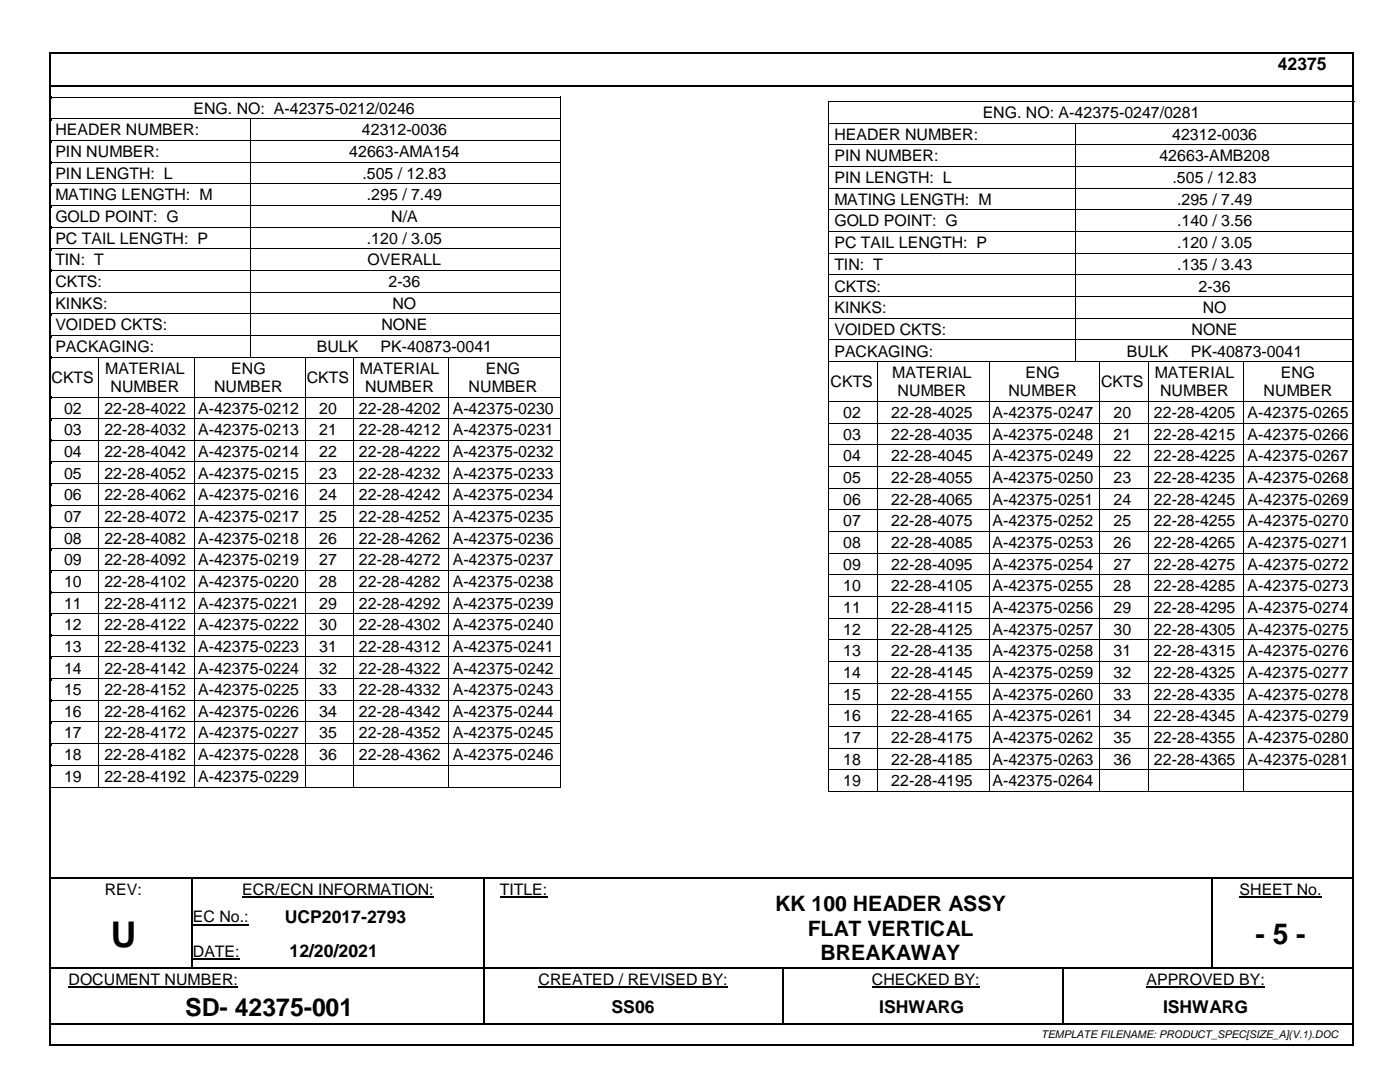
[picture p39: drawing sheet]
<svg xmlns="http://www.w3.org/2000/svg" width="279mm" height="216mm" viewBox="0 0 279 216" stroke-linecap="round" stroke-linejoin="round" font-family="sans-serif">
<defs><g id="words">
<text font-size="7.1" x="22.1" y="188.9">U</text>
<text font-size="5.6" x="250.6" y="188.3">- 5 -</text>
<text font-size="5" x="37" y="202.7">SD- 42375-001</text>
<g font-size="4.2">
<text x="154.7" y="181.9">KK 100 HEADER ASSY</text>
<text x="161.2" y="186.7">FLAT VERTICAL</text>
<text x="163.8" y="191.6">BREAKAWAY</text>
</g>
<g font-size="3.5">
<text x="255" y="13.9">42375</text>
<text x="56.8" y="184.1">UCP2017-2793</text>
<text x="57.8" y="191">12/20/2021</text>
<text x="122.1" y="202">SS06</text>
<text x="175.5" y="202">ISHWARG</text>
<text x="232.1" y="202">ISHWARG</text>
</g>
<g font-size="3.2">
<text x="38.6" y="22.7">ENG. NO: A-42375-0212/0246</text>
<text x="196.1" y="23.6">ENG. NO: A-42375-0247/0281</text>
<text x="11" y="27">HEADER NUMBER:</text>
<text x="72.2" y="27">42312-0036</text>
<text x="166.5" y="27.9">HEADER NUMBER:</text>
<text x="233.9" y="27.9">42312-0036</text>
<text x="11" y="31.3">PIN NUMBER:</text>
<text x="11" y="35.7">PIN LENGTH: L</text>
<text x="69.7" y="31.3">42663-AMA154</text>
<text x="72.3" y="35.7">.505 / 12.83</text>
<text x="166.5" y="32.2">PIN NUMBER:</text>
<text x="231.4" y="32.2">42663-AMB208</text>
<text x="11" y="40">MATING LENGTH: M</text>
<text x="73.2" y="40">.295 / 7.49</text>
<text x="166.5" y="36.5">PIN LENGTH: L</text>
<text x="166.5" y="40.9">MATING LENGTH: M</text>
<text x="234" y="36.5">.505 / 12.83</text>
<text x="234.9" y="40.9">.295 / 7.49</text>
<text x="11" y="44.3">GOLD POINT: G</text>
<text x="78.1" y="44.3">N/A</text>
<text x="166.5" y="45.2">GOLD POINT: G</text>
<text x="234.9" y="45.2">.140 / 3.56</text>
<text x="11" y="48.6">PC TAIL LENGTH: P</text>
<text x="11" y="52.9">TIN: T</text>
<text x="73.2" y="48.6">.120 / 3.05</text>
<text x="73.4" y="52.9">OVERALL</text>
<text x="166.5" y="49.5">PC TAIL LENGTH: P</text>
<text x="166.5" y="53.9">TIN: T</text>
<text x="234.9" y="49.5">.120 / 3.05</text>
<text x="234.9" y="53.9">.135 / 3.43</text>
<text x="11" y="57.2">CKTS:</text>
<text x="77.5" y="57.2">2-36</text>
<text x="166.5" y="58.2">CKTS:</text>
<text x="239.2" y="58.2">2-36</text>
<text x="11" y="61.6">KINKS:</text>
<text x="11" y="65.9">VOIDED CKTS:</text>
<text x="76.1" y="65.9">NONE</text>
<text x="78.3" y="61.6">NO</text>
<text x="166.5" y="62.5">KINKS:</text>
<text x="240" y="62.5">NO</text>
<text x="11" y="70.2">PACKAGING:</text>
<text x="63.2" y="70.2">BULK</text>
<text x="76" y="70.2">PK-40873-0041</text>
<text x="166.5" y="66.8">VOIDED CKTS:</text>
<text x="166.5" y="71.1">PACKAGING:</text>
<text x="224.9" y="71.1">BULK</text>
<text x="237.7" y="71.1">PK-40873-0041</text>
<text x="237.8" y="66.8">NONE</text>
<text x="10.3" y="76.4">CKTS</text>
<text x="21" y="74.6">MATERIAL</text>
<text x="46.2" y="74.6">ENG</text>
<text x="61.2" y="76.4">CKTS</text>
<text x="71.8" y="74.6">MATERIAL</text>
<text x="97" y="74.6">ENG</text>
<text x="165.8" y="77.3">CKTS</text>
<text x="178.1" y="75.5">MATERIAL</text>
<text x="204.7" y="75.5">ENG</text>
<text x="219.7" y="77.3">CKTS</text>
<text x="230.5" y="75.5">MATERIAL</text>
<text x="255.6" y="75.5">ENG</text>
<text x="12.8" y="82.5">02</text>
<text x="20.8" y="82.5">22-28-4022</text>
<text x="22.1" y="78.2">NUMBER</text>
<text x="39.5" y="82.5">A-42375-0212</text>
<text x="42.7" y="78.2">NUMBER</text>
<text x="63.7" y="82.5">20</text>
<text x="71.6" y="82.5">22-28-4202</text>
<text x="72.9" y="78.2">NUMBER</text>
<text x="90.4" y="82.5">A-42375-0230</text>
<text x="93.5" y="78.2">NUMBER</text>
<text x="168.3" y="83.4">02</text>
<text x="177.9" y="83.4">22-28-4025</text>
<text x="179.1" y="79.1">NUMBER</text>
<text x="198.1" y="83.4">A-42375-0247</text>
<text x="201.2" y="79.1">NUMBER</text>
<text x="222.2" y="83.4">20</text>
<text x="230.3" y="83.4">22-28-4205</text>
<text x="231.5" y="79.1">NUMBER</text>
<text x="249" y="83.4">A-42375-0265</text>
<text x="252.2" y="79.1">NUMBER</text>
<text x="12.8" y="86.8">03</text>
<text x="20.8" y="86.8">22-28-4032</text>
<text x="39.5" y="86.8">A-42375-0213</text>
<text x="63.7" y="86.8">21</text>
<text x="71.6" y="86.8">22-28-4212</text>
<text x="90.4" y="86.8">A-42375-0231</text>
<text x="168.3" y="87.7">03</text>
<text x="177.9" y="87.7">22-28-4035</text>
<text x="198.1" y="87.7">A-42375-0248</text>
<text x="222.2" y="87.7">21</text>
<text x="230.3" y="87.7">22-28-4215</text>
<text x="249" y="87.7">A-42375-0266</text>
<text x="12.8" y="91.2">04</text>
<text x="12.8" y="95.5">05</text>
<text x="20.8" y="91.2">22-28-4042</text>
<text x="20.8" y="95.5">22-28-4052</text>
<text x="39.5" y="91.2">A-42375-0214</text>
<text x="39.5" y="95.5">A-42375-0215</text>
<text x="63.7" y="91.2">22</text>
<text x="63.7" y="95.5">23</text>
<text x="71.6" y="91.2">22-28-4222</text>
<text x="71.6" y="95.5">22-28-4232</text>
<text x="90.4" y="91.2">A-42375-0232</text>
<text x="90.4" y="95.5">A-42375-0233</text>
<text x="168.3" y="92.1">04</text>
<text x="177.9" y="92.1">22-28-4045</text>
<text x="198.1" y="92.1">A-42375-0249</text>
<text x="222.2" y="92.1">22</text>
<text x="230.3" y="92.1">22-28-4225</text>
<text x="249" y="92.1">A-42375-0267</text>
<text x="12.8" y="99.8">06</text>
<text x="20.8" y="99.8">22-28-4062</text>
<text x="39.5" y="99.8">A-42375-0216</text>
<text x="63.7" y="99.8">24</text>
<text x="71.6" y="99.8">22-28-4242</text>
<text x="90.4" y="99.8">A-42375-0234</text>
<text x="168.3" y="96.4">05</text>
<text x="168.3" y="100.7">06</text>
<text x="177.9" y="96.4">22-28-4055</text>
<text x="177.9" y="100.7">22-28-4065</text>
<text x="198.1" y="96.4">A-42375-0250</text>
<text x="198.1" y="100.7">A-42375-0251</text>
<text x="222.2" y="96.4">23</text>
<text x="222.2" y="100.7">24</text>
<text x="230.3" y="96.4">22-28-4235</text>
<text x="230.3" y="100.7">22-28-4245</text>
<text x="249" y="96.4">A-42375-0268</text>
<text x="249" y="100.7">A-42375-0269</text>
<text x="12.8" y="104.1">07</text>
<text x="20.8" y="104.1">22-28-4072</text>
<text x="39.5" y="104.1">A-42375-0217</text>
<text x="63.7" y="104.1">25</text>
<text x="71.6" y="104.1">22-28-4252</text>
<text x="90.4" y="104.1">A-42375-0235</text>
<text x="168.3" y="105">07</text>
<text x="177.9" y="105">22-28-4075</text>
<text x="198.1" y="105">A-42375-0252</text>
<text x="222.2" y="105">25</text>
<text x="230.3" y="105">22-28-4255</text>
<text x="249" y="105">A-42375-0270</text>
<text x="12.8" y="108.5">08</text>
<text x="12.8" y="112.8">09</text>
<text x="20.8" y="108.5">22-28-4082</text>
<text x="20.8" y="112.8">22-28-4092</text>
<text x="39.5" y="108.5">A-42375-0218</text>
<text x="39.5" y="112.8">A-42375-0219</text>
<text x="63.7" y="108.5">26</text>
<text x="63.7" y="112.8">27</text>
<text x="71.6" y="108.5">22-28-4262</text>
<text x="71.6" y="112.8">22-28-4272</text>
<text x="90.4" y="108.5">A-42375-0236</text>
<text x="90.4" y="112.8">A-42375-0237</text>
<text x="168.3" y="109.4">08</text>
<text x="168.3" y="113.7">09</text>
<text x="177.9" y="109.4">22-28-4085</text>
<text x="177.9" y="113.7">22-28-4095</text>
<text x="198.1" y="109.4">A-42375-0253</text>
<text x="198.1" y="113.7">A-42375-0254</text>
<text x="222.2" y="109.4">26</text>
<text x="222.2" y="113.7">27</text>
<text x="230.3" y="109.4">22-28-4265</text>
<text x="230.3" y="113.7">22-28-4275</text>
<text x="249" y="109.4">A-42375-0271</text>
<text x="249" y="113.7">A-42375-0272</text>
<text x="12.8" y="117.1">10</text>
<text x="20.8" y="117.1">22-28-4102</text>
<text x="39.5" y="117.1">A-42375-0220</text>
<text x="63.7" y="117.1">28</text>
<text x="71.6" y="117.1">22-28-4282</text>
<text x="90.4" y="117.1">A-42375-0238</text>
<text x="168.3" y="118">10</text>
<text x="177.9" y="118">22-28-4105</text>
<text x="198.1" y="118">A-42375-0255</text>
<text x="222.2" y="118">28</text>
<text x="230.3" y="118">22-28-4285</text>
<text x="249" y="118">A-42375-0273</text>
<text x="12.8" y="121.4">11</text>
<text x="12.8" y="125.8">12</text>
<text x="20.8" y="121.4">22-28-4112</text>
<text x="20.8" y="125.8">22-28-4122</text>
<text x="39.5" y="121.4">A-42375-0221</text>
<text x="39.5" y="125.8">A-42375-0222</text>
<text x="63.7" y="121.4">29</text>
<text x="63.7" y="125.8">30</text>
<text x="71.6" y="121.4">22-28-4292</text>
<text x="71.6" y="125.8">22-28-4302</text>
<text x="90.4" y="121.4">A-42375-0239</text>
<text x="90.4" y="125.8">A-42375-0240</text>
<text x="168.3" y="122.3">11</text>
<text x="177.9" y="122.3">22-28-4115</text>
<text x="198.1" y="122.3">A-42375-0256</text>
<text x="222.2" y="122.3">29</text>
<text x="230.3" y="122.3">22-28-4295</text>
<text x="249" y="122.3">A-42375-0274</text>
<text x="12.8" y="130.1">13</text>
<text x="20.8" y="130.1">22-28-4132</text>
<text x="39.5" y="130.1">A-42375-0223</text>
<text x="63.7" y="130.1">31</text>
<text x="71.6" y="130.1">22-28-4312</text>
<text x="90.4" y="130.1">A-42375-0241</text>
<text x="168.3" y="126.6">12</text>
<text x="168.3" y="131">13</text>
<text x="177.9" y="126.6">22-28-4125</text>
<text x="177.9" y="131">22-28-4135</text>
<text x="198.1" y="126.6">A-42375-0257</text>
<text x="198.1" y="131">A-42375-0258</text>
<text x="222.2" y="126.6">30</text>
<text x="222.2" y="131">31</text>
<text x="230.3" y="126.6">22-28-4305</text>
<text x="230.3" y="131">22-28-4315</text>
<text x="249" y="126.6">A-42375-0275</text>
<text x="249" y="131">A-42375-0276</text>
<text x="12.8" y="134.4">14</text>
<text x="20.8" y="134.4">22-28-4142</text>
<text x="39.5" y="134.4">A-42375-0224</text>
<text x="63.7" y="134.4">32</text>
<text x="71.6" y="134.4">22-28-4322</text>
<text x="90.4" y="134.4">A-42375-0242</text>
<text x="168.3" y="135.3">14</text>
<text x="177.9" y="135.3">22-28-4145</text>
<text x="198.1" y="135.3">A-42375-0259</text>
<text x="222.2" y="135.3">32</text>
<text x="230.3" y="135.3">22-28-4325</text>
<text x="249" y="135.3">A-42375-0277</text>
<text x="12.8" y="138.7">15</text>
<text x="12.8" y="143">16</text>
<text x="20.8" y="138.7">22-28-4152</text>
<text x="20.8" y="143">22-28-4162</text>
<text x="39.5" y="138.7">A-42375-0225</text>
<text x="39.5" y="143">A-42375-0226</text>
<text x="63.7" y="138.7">33</text>
<text x="63.7" y="143">34</text>
<text x="71.6" y="138.7">22-28-4332</text>
<text x="71.6" y="143">22-28-4342</text>
<text x="90.4" y="138.7">A-42375-0243</text>
<text x="90.4" y="143">A-42375-0244</text>
<text x="168.3" y="139.6">15</text>
<text x="168.3" y="143.9">16</text>
<text x="177.9" y="139.6">22-28-4155</text>
<text x="177.9" y="143.9">22-28-4165</text>
<text x="198.1" y="139.6">A-42375-0260</text>
<text x="198.1" y="143.9">A-42375-0261</text>
<text x="222.2" y="139.6">33</text>
<text x="222.2" y="143.9">34</text>
<text x="230.3" y="139.6">22-28-4335</text>
<text x="230.3" y="143.9">22-28-4345</text>
<text x="249" y="139.6">A-42375-0278</text>
<text x="249" y="143.9">A-42375-0279</text>
<text x="12.8" y="147.3">17</text>
<text x="20.8" y="147.3">22-28-4172</text>
<text x="39.5" y="147.3">A-42375-0227</text>
<text x="63.7" y="147.3">35</text>
<text x="71.6" y="147.3">22-28-4352</text>
<text x="90.4" y="147.3">A-42375-0245</text>
<text x="168.3" y="148.2">17</text>
<text x="177.9" y="148.2">22-28-4175</text>
<text x="198.1" y="148.2">A-42375-0262</text>
<text x="222.2" y="148.2">35</text>
<text x="230.3" y="148.2">22-28-4355</text>
<text x="249" y="148.2">A-42375-0280</text>
<text x="12.8" y="151.7">18</text>
<text x="12.8" y="156">19</text>
<text x="20.8" y="151.7">22-28-4182</text>
<text x="20.8" y="156">22-28-4192</text>
<text x="39.5" y="151.7">A-42375-0228</text>
<text x="39.5" y="156">A-42375-0229</text>
<text x="63.7" y="151.7">36</text>
<text x="71.6" y="151.7">22-28-4362</text>
<text x="90.4" y="151.7">A-42375-0246</text>
<text x="168.3" y="152.6">18</text>
<text x="177.9" y="152.6">22-28-4185</text>
<text x="198.1" y="152.6">A-42375-0263</text>
<text x="222.2" y="152.6">36</text>
<text x="230.3" y="152.6">22-28-4365</text>
<text x="249" y="152.6">A-42375-0281</text>
<text x="168.3" y="156.9">19</text>
<text x="177.9" y="156.9">22-28-4195</text>
<text x="198.1" y="156.9">A-42375-0264</text>
<text x="20.9" y="178.5">REV:</text>
<text x="48.3" y="178.5">ECR/ECN INFORMATION:</text>
<text x="99.8" y="178.5">TITLE:</text>
<text x="247.4" y="178.5">SHEET No.</text>
<text x="38.5" y="184.1">EC No.:</text>
<text x="38.5" y="191">DATE:</text>
<text x="13.7" y="196.5">DOCUMENT NUMBER:</text>
<text x="107.5" y="196.5">CREATED / REVISED BY:</text>
<text x="174" y="196.5">CHECKED BY:</text>
<text x="228.8" y="196.5">APPROVED BY:</text>
</g>
<text font-size="2.1" x="207.8" y="207.1">TEMPLATE FILENAME: PRODUCT_SPEC[SIZE_A](V.1).DOC</text>
</g></defs>
<g fill="#000">
<path d="M9.8 10.3h.4v.4h-.4z" fill-rule="evenodd"/>
<path d="M9.8 10.3h.4v.4h-.4z" fill-rule="evenodd"/>
<path d="M10.2 17h.3v.4h-.3z" fill-rule="evenodd"/>
<path d="M10.2 17h.3v.4h-.3z" fill-rule="evenodd"/>
<path d="M10.2 17h.3v.4h-.3z" fill-rule="evenodd"/>
<path d="M10.2 19.3h.1v.4h-.1z" fill-rule="evenodd"/>
<path d="M10.2 19.3h.1v.2h-.1z" fill-rule="evenodd"/>
<path d="M10.5 17v.4z" fill-rule="evenodd"/>
<path d="M111.7 19.3h.2v.4h-.2z" fill-rule="evenodd"/>
<path d="M111.7 19.3h.2v.2h-.2z" fill-rule="evenodd"/>
<path d="M269.9 10.3h.4v.4h-.4z" fill-rule="evenodd"/>
<path d="M269.9 10.3h.4v.4h-.4z" fill-rule="evenodd"/>
<path d="M10.2 23.6h.1v.5h-.1z" fill-rule="evenodd"/>
<path d="M10.2 27.9h.1v.5h-.1z" fill-rule="evenodd"/>
<path d="M10.2 32.3h.1v.4h-.1z" fill-rule="evenodd"/>
<path d="M10.2 36.6h.1v.4h-.1z" fill-rule="evenodd"/>
<path d="M49.8 23.8h.2v.3h-.2z" fill-rule="evenodd"/>
<path d="M49.8 23.6h.2v.2h-.2z" fill-rule="evenodd"/>
<path d="M49.8 27.9h.2v.5h-.2z" fill-rule="evenodd"/>
<path d="M49.8 32.3h.2v.4h-.2z" fill-rule="evenodd"/>
<path d="M49.8 36.6h.2v.4h-.2z" fill-rule="evenodd"/>
<path d="M111.7 23.6h.2v.5h-.2z" fill-rule="evenodd"/>
<path d="M111.7 27.9h.2v.5h-.2z" fill-rule="evenodd"/>
<path d="M111.7 32.3h.2v.4h-.2z" fill-rule="evenodd"/>
<path d="M111.7 36.6h.2v.4h-.2z" fill-rule="evenodd"/>
<path d="M165.3 20.2h.2v.4h-.2z" fill-rule="evenodd"/>
<path d="M165.3 20.2h.2v.2h-.2z" fill-rule="evenodd"/>
<path d="M165.3 24.5h.2v.4h-.2z" fill-rule="evenodd"/>
<path d="M165.3 28.8h.2v.5h-.2z" fill-rule="evenodd"/>
<path d="M165.3 33.2h.2v.4h-.2z" fill-rule="evenodd"/>
<path d="M165.3 37.5h.2v.4h-.2z" fill-rule="evenodd"/>
<path d="M214.6 24.7h.1v.2h-.1z" fill-rule="evenodd"/>
<path d="M214.6 24.5h.1v.2h-.1z" fill-rule="evenodd"/>
<path d="M214.6 28.8h.1v.5h-.1z" fill-rule="evenodd"/>
<path d="M214.6 33.2h.1v.4h-.1z" fill-rule="evenodd"/>
<path d="M214.6 37.5h.1v.4h-.1z" fill-rule="evenodd"/>
<path d="M10.2 40.9h.1v.4h-.1z" fill-rule="evenodd"/>
<path d="M10.2 45.2h.1v.4h-.1z" fill-rule="evenodd"/>
<path d="M10.2 49.5h.1v.5h-.1z" fill-rule="evenodd"/>
<path d="M10.2 53.9h.1v.4h-.1z" fill-rule="evenodd"/>
<path d="M10.2 58.2h.1v.4h-.1z" fill-rule="evenodd"/>
<path d="M49.8 40.9h.2v.4h-.2z" fill-rule="evenodd"/>
<path d="M49.8 45.2h.2v.4h-.2z" fill-rule="evenodd"/>
<path d="M49.8 49.5h.2v.5h-.2z" fill-rule="evenodd"/>
<path d="M49.8 53.9h.2v.4h-.2z" fill-rule="evenodd"/>
<path d="M49.8 58.2h.2v.4h-.2z" fill-rule="evenodd"/>
<path d="M111.7 40.9h.2v.4h-.2z" fill-rule="evenodd"/>
<path d="M111.7 45.2h.2v.4h-.2z" fill-rule="evenodd"/>
<path d="M111.7 49.5h.2v.5h-.2z" fill-rule="evenodd"/>
<path d="M111.7 53.9h.2v.4h-.2z" fill-rule="evenodd"/>
<path d="M111.7 58.2h.2v.4h-.2z" fill-rule="evenodd"/>
<path d="M165.3 41.8h.2v.4h-.2z" fill-rule="evenodd"/>
<path d="M165.3 46.2h.2v.4h-.2z" fill-rule="evenodd"/>
<path d="M165.3 50.5h.2v.4h-.2z" fill-rule="evenodd"/>
<path d="M165.3 54.8h.2v.4h-.2z" fill-rule="evenodd"/>
<path d="M165.3 59.1h.2v.4h-.2z" fill-rule="evenodd"/>
<path d="M214.6 41.8h.1v.4h-.1z" fill-rule="evenodd"/>
<path d="M214.6 46.2h.1v.4h-.1z" fill-rule="evenodd"/>
<path d="M214.6 50.5h.1v.4h-.1z" fill-rule="evenodd"/>
<path d="M214.6 54.8h.1v.4h-.1z" fill-rule="evenodd"/>
<path d="M214.6 59.1h.1v.4h-.1z" fill-rule="evenodd"/>
<path d="M10.2 62.5h.1v.5h-.1z" fill-rule="evenodd"/>
<path d="M10.2 66.9h.1v.4h-.1z" fill-rule="evenodd"/>
<path d="M10.2 71.2h.1v.4h-.1z" fill-rule="evenodd"/>
<path d="M10.2 79.1h.1v.5h-.1z" fill-rule="evenodd"/>
<path d="M19.6 71.3h.2v.3h-.2z" fill-rule="evenodd"/>
<path d="M19.6 71.2h.2v.1h-.2z" fill-rule="evenodd"/>
<path d="M19.6 79.1h.2v.5h-.2z" fill-rule="evenodd"/>
<path d="M38.7 71.3h.1v.3h-.1z" fill-rule="evenodd"/>
<path d="M38.7 71.2h.1v.1h-.1z" fill-rule="evenodd"/>
<path d="M38.7 79.1h.1v.5h-.1z" fill-rule="evenodd"/>
<path d="M49.8 62.5h.2v.5h-.2z" fill-rule="evenodd"/>
<path d="M49.8 66.9h.2v.4h-.2z" fill-rule="evenodd"/>
<path d="M49.8 71.2h.2v.1h-.2z" fill-rule="evenodd"/>
<path d="M60.9 71.3h.2v.3h-.2z" fill-rule="evenodd"/>
<path d="M60.9 71.2h.2v.1h-.2z" fill-rule="evenodd"/>
<path d="M60.9 79.1h.2v.5h-.2z" fill-rule="evenodd"/>
<path d="M70.4 71.3h.2v.3h-.2z" fill-rule="evenodd"/>
<path d="M70.4 71.2h.2v.1h-.2z" fill-rule="evenodd"/>
<path d="M70.4 79.1h.2v.5h-.2z" fill-rule="evenodd"/>
<path d="M89.5 71.3h.1v.3h-.1z" fill-rule="evenodd"/>
<path d="M89.5 71.2h.1v.1h-.1z" fill-rule="evenodd"/>
<path d="M89.5 79.1h.1v.5h-.1z" fill-rule="evenodd"/>
<path d="M111.7 62.5h.2v.5h-.2z" fill-rule="evenodd"/>
<path d="M111.7 66.9h.2v.4h-.2z" fill-rule="evenodd"/>
<path d="M111.7 71.2h.2v.4h-.2z" fill-rule="evenodd"/>
<path d="M111.7 79.1h.2v.5h-.2z" fill-rule="evenodd"/>
<path d="M165.3 63.4h.2v.4h-.2z" fill-rule="evenodd"/>
<path d="M165.3 67.7h.2v.5h-.2z" fill-rule="evenodd"/>
<path d="M165.3 72.1h.2v.4h-.2z" fill-rule="evenodd"/>
<path d="M175.1 72.2h.1v.3h-.1z" fill-rule="evenodd"/>
<path d="M175.1 72.1h.1v.1h-.1z" fill-rule="evenodd"/>
<path d="M197.3 72.2h.2v.3h-.2z" fill-rule="evenodd"/>
<path d="M197.3 72.1h.2v.1h-.2z" fill-rule="evenodd"/>
<path d="M214.6 63.4h.1v.4h-.1z" fill-rule="evenodd"/>
<path d="M214.6 67.7h.1v.5h-.1z" fill-rule="evenodd"/>
<path d="M214.6 72.1h.1v.1h-.1z" fill-rule="evenodd"/>
<path d="M219.3 72.2h.1v.3h-.1z" fill-rule="evenodd"/>
<path d="M219.3 72.1h.1v.1h-.1z" fill-rule="evenodd"/>
<path d="M229.1 72.2h.1v.3h-.1z" fill-rule="evenodd"/>
<path d="M229.1 72.1h.1v.1h-.1z" fill-rule="evenodd"/>
<path d="M248.1 72.2h.2v.3h-.2z" fill-rule="evenodd"/>
<path d="M248.1 72.1h.2v.1h-.2z" fill-rule="evenodd"/>
<path d="M10.2 83.5h.1v.4h-.1z" fill-rule="evenodd"/>
<path d="M10.2 87.8h.1v.4h-.1z" fill-rule="evenodd"/>
<path d="M10.2 92.1h.1v.4h-.1z" fill-rule="evenodd"/>
<path d="M10.2 96.4h.1v.4h-.1z" fill-rule="evenodd"/>
<path d="M19.6 83.5h.2v.4h-.2z" fill-rule="evenodd"/>
<path d="M19.6 87.8h.2v.4h-.2z" fill-rule="evenodd"/>
<path d="M19.6 92.1h.2v.4h-.2z" fill-rule="evenodd"/>
<path d="M19.6 96.4h.2v.4h-.2z" fill-rule="evenodd"/>
<path d="M38.7 83.5h.1v.4h-.1z" fill-rule="evenodd"/>
<path d="M38.7 87.8h.1v.4h-.1z" fill-rule="evenodd"/>
<path d="M38.7 92.1h.1v.4h-.1z" fill-rule="evenodd"/>
<path d="M38.7 96.4h.1v.4h-.1z" fill-rule="evenodd"/>
<path d="M60.9 83.5h.2v.4h-.2z" fill-rule="evenodd"/>
<path d="M60.9 87.8h.2v.4h-.2z" fill-rule="evenodd"/>
<path d="M60.9 92.1h.2v.4h-.2z" fill-rule="evenodd"/>
<path d="M60.9 96.4h.2v.4h-.2z" fill-rule="evenodd"/>
<path d="M70.4 83.5h.2v.4h-.2z" fill-rule="evenodd"/>
<path d="M70.4 87.8h.2v.4h-.2z" fill-rule="evenodd"/>
<path d="M70.4 92.1h.2v.4h-.2z" fill-rule="evenodd"/>
<path d="M70.4 96.4h.2v.4h-.2z" fill-rule="evenodd"/>
<path d="M89.5 83.5h.1v.4h-.1z" fill-rule="evenodd"/>
<path d="M89.5 87.8h.1v.4h-.1z" fill-rule="evenodd"/>
<path d="M89.5 92.1h.1v.4h-.1z" fill-rule="evenodd"/>
<path d="M89.5 96.4h.1v.4h-.1z" fill-rule="evenodd"/>
<path d="M111.7 83.5h.2v.4h-.2z" fill-rule="evenodd"/>
<path d="M111.7 87.8h.2v.4h-.2z" fill-rule="evenodd"/>
<path d="M111.7 92.1h.2v.4h-.2z" fill-rule="evenodd"/>
<path d="M111.7 96.4h.2v.4h-.2z" fill-rule="evenodd"/>
<path d="M165.3 80h.2v.5h-.2z" fill-rule="evenodd"/>
<path d="M165.3 84.3h.2v.5h-.2z" fill-rule="evenodd"/>
<path d="M165.3 88.7h.2v.4h-.2z" fill-rule="evenodd"/>
<path d="M165.3 93h.2v.4h-.2z" fill-rule="evenodd"/>
<path d="M165.3 97.3h.2v.5h-.2z" fill-rule="evenodd"/>
<path d="M175.1 80h.1v.5h-.1z" fill-rule="evenodd"/>
<path d="M175.1 84.3h.1v.5h-.1z" fill-rule="evenodd"/>
<path d="M175.1 88.7h.1v.4h-.1z" fill-rule="evenodd"/>
<path d="M175.1 93h.1v.4h-.1z" fill-rule="evenodd"/>
<path d="M175.1 97.3h.1v.5h-.1z" fill-rule="evenodd"/>
<path d="M197.3 80h.2v.5h-.2z" fill-rule="evenodd"/>
<path d="M197.3 84.3h.2v.5h-.2z" fill-rule="evenodd"/>
<path d="M197.3 88.7h.2v.4h-.2z" fill-rule="evenodd"/>
<path d="M197.3 93h.2v.4h-.2z" fill-rule="evenodd"/>
<path d="M197.3 97.3h.2v.5h-.2z" fill-rule="evenodd"/>
<path d="M219.3 80h.1v.5h-.1z" fill-rule="evenodd"/>
<path d="M219.3 84.3h.1v.5h-.1z" fill-rule="evenodd"/>
<path d="M219.3 88.7h.1v.4h-.1z" fill-rule="evenodd"/>
<path d="M219.3 93h.1v.4h-.1z" fill-rule="evenodd"/>
<path d="M219.3 97.3h.1v.5h-.1z" fill-rule="evenodd"/>
<path d="M229.1 80h.1v.5h-.1z" fill-rule="evenodd"/>
<path d="M229.1 84.3h.1v.5h-.1z" fill-rule="evenodd"/>
<path d="M229.1 88.7h.1v.4h-.1z" fill-rule="evenodd"/>
<path d="M229.1 93h.1v.4h-.1z" fill-rule="evenodd"/>
<path d="M229.1 97.3h.1v.5h-.1z" fill-rule="evenodd"/>
<path d="M248.1 80h.2v.5h-.2z" fill-rule="evenodd"/>
<path d="M248.1 84.3h.2v.5h-.2z" fill-rule="evenodd"/>
<path d="M248.1 88.7h.2v.4h-.2z" fill-rule="evenodd"/>
<path d="M248.1 93h.2v.4h-.2z" fill-rule="evenodd"/>
<path d="M248.1 97.3h.2v.5h-.2z" fill-rule="evenodd"/>
<path d="M10.2 100.7h.1v.5h-.1z" fill-rule="evenodd"/>
<path d="M10.2 105.1h.1v.4h-.1z" fill-rule="evenodd"/>
<path d="M10.2 109.4h.1v.4h-.1z" fill-rule="evenodd"/>
<path d="M10.2 113.7h.1v.4h-.1z" fill-rule="evenodd"/>
<path d="M10.2 118.1h.1v.4h-.1z" fill-rule="evenodd"/>
<path d="M19.6 100.7h.2v.5h-.2z" fill-rule="evenodd"/>
<path d="M19.6 105.1h.2v.4h-.2z" fill-rule="evenodd"/>
<path d="M19.6 109.4h.2v.4h-.2z" fill-rule="evenodd"/>
<path d="M19.6 113.7h.2v.4h-.2z" fill-rule="evenodd"/>
<path d="M19.6 118.1h.2v.4h-.2z" fill-rule="evenodd"/>
<path d="M38.7 100.7h.1v.5h-.1z" fill-rule="evenodd"/>
<path d="M38.7 105.1h.1v.4h-.1z" fill-rule="evenodd"/>
<path d="M38.7 109.4h.1v.4h-.1z" fill-rule="evenodd"/>
<path d="M38.7 113.7h.1v.4h-.1z" fill-rule="evenodd"/>
<path d="M38.7 118.1h.1v.4h-.1z" fill-rule="evenodd"/>
<path d="M60.9 100.7h.2v.5h-.2z" fill-rule="evenodd"/>
<path d="M60.9 105.1h.2v.4h-.2z" fill-rule="evenodd"/>
<path d="M60.9 109.4h.2v.4h-.2z" fill-rule="evenodd"/>
<path d="M60.9 113.7h.2v.4h-.2z" fill-rule="evenodd"/>
<path d="M60.9 118.1h.2v.4h-.2z" fill-rule="evenodd"/>
<path d="M70.4 100.7h.2v.5h-.2z" fill-rule="evenodd"/>
<path d="M70.4 105.1h.2v.4h-.2z" fill-rule="evenodd"/>
<path d="M70.4 109.4h.2v.4h-.2z" fill-rule="evenodd"/>
<path d="M70.4 113.7h.2v.4h-.2z" fill-rule="evenodd"/>
<path d="M70.4 118.1h.2v.4h-.2z" fill-rule="evenodd"/>
<path d="M89.5 100.7h.1v.5h-.1z" fill-rule="evenodd"/>
<path d="M89.5 105.1h.1v.4h-.1z" fill-rule="evenodd"/>
<path d="M89.5 109.4h.1v.4h-.1z" fill-rule="evenodd"/>
<path d="M89.5 113.7h.1v.4h-.1z" fill-rule="evenodd"/>
<path d="M89.5 118.1h.1v.4h-.1z" fill-rule="evenodd"/>
<path d="M111.7 100.7h.2v.5h-.2z" fill-rule="evenodd"/>
<path d="M111.7 105.1h.2v.4h-.2z" fill-rule="evenodd"/>
<path d="M111.7 109.4h.2v.4h-.2z" fill-rule="evenodd"/>
<path d="M111.7 113.7h.2v.4h-.2z" fill-rule="evenodd"/>
<path d="M111.7 118.1h.2v.4h-.2z" fill-rule="evenodd"/>
<path d="M165.3 101.7h.2v.4h-.2z" fill-rule="evenodd"/>
<path d="M165.3 106h.2v.4h-.2z" fill-rule="evenodd"/>
<path d="M165.3 110.3h.2v.4h-.2z" fill-rule="evenodd"/>
<path d="M165.3 114.6h.2v.4h-.2z" fill-rule="evenodd"/>
<path d="M165.3 118.9h.2v.5h-.2z" fill-rule="evenodd"/>
<path d="M175.1 101.7h.1v.4h-.1z" fill-rule="evenodd"/>
<path d="M175.1 106h.1v.4h-.1z" fill-rule="evenodd"/>
<path d="M175.1 110.3h.1v.4h-.1z" fill-rule="evenodd"/>
<path d="M175.1 114.6h.1v.4h-.1z" fill-rule="evenodd"/>
<path d="M175.1 118.9h.1v.5h-.1z" fill-rule="evenodd"/>
<path d="M197.3 101.7h.2v.4h-.2z" fill-rule="evenodd"/>
<path d="M197.3 106h.2v.4h-.2z" fill-rule="evenodd"/>
<path d="M197.3 110.3h.2v.4h-.2z" fill-rule="evenodd"/>
<path d="M197.3 114.6h.2v.4h-.2z" fill-rule="evenodd"/>
<path d="M197.3 118.9h.2v.5h-.2z" fill-rule="evenodd"/>
<path d="M219.3 101.7h.1v.4h-.1z" fill-rule="evenodd"/>
<path d="M219.3 106h.1v.4h-.1z" fill-rule="evenodd"/>
<path d="M219.3 110.3h.1v.4h-.1z" fill-rule="evenodd"/>
<path d="M219.3 114.6h.1v.4h-.1z" fill-rule="evenodd"/>
<path d="M219.3 118.9h.1v.5h-.1z" fill-rule="evenodd"/>
<path d="M229.1 101.7h.1v.4h-.1z" fill-rule="evenodd"/>
<path d="M229.1 106h.1v.4h-.1z" fill-rule="evenodd"/>
<path d="M229.1 110.3h.1v.4h-.1z" fill-rule="evenodd"/>
<path d="M229.1 114.6h.1v.4h-.1z" fill-rule="evenodd"/>
<path d="M229.1 118.9h.1v.5h-.1z" fill-rule="evenodd"/>
<path d="M248.1 101.7h.2v.4h-.2z" fill-rule="evenodd"/>
<path d="M248.1 106h.2v.4h-.2z" fill-rule="evenodd"/>
<path d="M248.1 110.3h.2v.4h-.2z" fill-rule="evenodd"/>
<path d="M248.1 114.6h.2v.4h-.2z" fill-rule="evenodd"/>
<path d="M248.1 118.9h.2v.5h-.2z" fill-rule="evenodd"/>
<path d="M10.2 122.4h.1v.4h-.1z" fill-rule="evenodd"/>
<path d="M10.2 126.7h.1v.4h-.1z" fill-rule="evenodd"/>
<path d="M10.2 131h.1v.4h-.1z" fill-rule="evenodd"/>
<path d="M10.2 135.3h.1v.4h-.1z" fill-rule="evenodd"/>
<path d="M19.6 122.4h.2v.4h-.2z" fill-rule="evenodd"/>
<path d="M19.6 126.7h.2v.4h-.2z" fill-rule="evenodd"/>
<path d="M19.6 131h.2v.4h-.2z" fill-rule="evenodd"/>
<path d="M19.6 135.3h.2v.4h-.2z" fill-rule="evenodd"/>
<path d="M38.7 122.4h.1v.4h-.1z" fill-rule="evenodd"/>
<path d="M38.7 126.7h.1v.4h-.1z" fill-rule="evenodd"/>
<path d="M38.7 131h.1v.4h-.1z" fill-rule="evenodd"/>
<path d="M38.7 135.3h.1v.4h-.1z" fill-rule="evenodd"/>
<path d="M60.9 122.4h.2v.4h-.2z" fill-rule="evenodd"/>
<path d="M60.9 126.7h.2v.4h-.2z" fill-rule="evenodd"/>
<path d="M60.9 131h.2v.4h-.2z" fill-rule="evenodd"/>
<path d="M60.9 135.3h.2v.4h-.2z" fill-rule="evenodd"/>
<path d="M70.4 122.4h.2v.4h-.2z" fill-rule="evenodd"/>
<path d="M70.4 126.7h.2v.4h-.2z" fill-rule="evenodd"/>
<path d="M70.4 131h.2v.4h-.2z" fill-rule="evenodd"/>
<path d="M70.4 135.3h.2v.4h-.2z" fill-rule="evenodd"/>
<path d="M89.5 122.4h.1v.4h-.1z" fill-rule="evenodd"/>
<path d="M89.5 126.7h.1v.4h-.1z" fill-rule="evenodd"/>
<path d="M89.5 131h.1v.4h-.1z" fill-rule="evenodd"/>
<path d="M89.5 135.3h.1v.4h-.1z" fill-rule="evenodd"/>
<path d="M111.7 122.4h.2v.4h-.2z" fill-rule="evenodd"/>
<path d="M111.7 126.7h.2v.4h-.2z" fill-rule="evenodd"/>
<path d="M111.7 131h.2v.4h-.2z" fill-rule="evenodd"/>
<path d="M111.7 135.3h.2v.4h-.2z" fill-rule="evenodd"/>
<path d="M165.3 123.3h.2v.4h-.2z" fill-rule="evenodd"/>
<path d="M165.3 127.6h.2v.4h-.2z" fill-rule="evenodd"/>
<path d="M165.3 131.9h.2v.4h-.2z" fill-rule="evenodd"/>
<path d="M165.3 136.2h.2v.4h-.2z" fill-rule="evenodd"/>
<path d="M175.1 123.3h.1v.4h-.1z" fill-rule="evenodd"/>
<path d="M175.1 127.6h.1v.4h-.1z" fill-rule="evenodd"/>
<path d="M175.1 131.9h.1v.4h-.1z" fill-rule="evenodd"/>
<path d="M175.1 136.2h.1v.4h-.1z" fill-rule="evenodd"/>
<path d="M197.3 123.3h.2v.4h-.2z" fill-rule="evenodd"/>
<path d="M197.3 127.6h.2v.4h-.2z" fill-rule="evenodd"/>
<path d="M197.3 131.9h.2v.4h-.2z" fill-rule="evenodd"/>
<path d="M197.3 136.2h.2v.4h-.2z" fill-rule="evenodd"/>
<path d="M219.3 123.3h.1v.4h-.1z" fill-rule="evenodd"/>
<path d="M219.3 127.6h.1v.4h-.1z" fill-rule="evenodd"/>
<path d="M219.3 131.9h.1v.4h-.1z" fill-rule="evenodd"/>
<path d="M219.3 136.2h.1v.4h-.1z" fill-rule="evenodd"/>
<path d="M229.1 123.3h.1v.4h-.1z" fill-rule="evenodd"/>
<path d="M229.1 127.6h.1v.4h-.1z" fill-rule="evenodd"/>
<path d="M229.1 131.9h.1v.4h-.1z" fill-rule="evenodd"/>
<path d="M229.1 136.2h.1v.4h-.1z" fill-rule="evenodd"/>
<path d="M248.1 123.3h.2v.4h-.2z" fill-rule="evenodd"/>
<path d="M248.1 127.6h.2v.4h-.2z" fill-rule="evenodd"/>
<path d="M248.1 131.9h.2v.4h-.2z" fill-rule="evenodd"/>
<path d="M248.1 136.2h.2v.4h-.2z" fill-rule="evenodd"/>
<path d="M10.2 139.6h.1v.5h-.1z" fill-rule="evenodd"/>
<path d="M10.2 144h.1v.4h-.1z" fill-rule="evenodd"/>
<path d="M10.2 148.3h.1v.4h-.1z" fill-rule="evenodd"/>
<path d="M10.2 152.6h.1v.4h-.1z" fill-rule="evenodd"/>
<path d="M10.2 157h.1v.1h-.1z" fill-rule="evenodd"/>
<path d="M10.2 157h.1v.1h-.1z" fill-rule="evenodd"/>
<path d="M19.6 139.6h.2v.5h-.2z" fill-rule="evenodd"/>
<path d="M19.6 144h.2v.4h-.2z" fill-rule="evenodd"/>
<path d="M19.6 148.3h.2v.4h-.2z" fill-rule="evenodd"/>
<path d="M19.6 152.6h.2v.4h-.2z" fill-rule="evenodd"/>
<path d="M19.6 157h.2v.1h-.2z" fill-rule="evenodd"/>
<path d="M38.7 139.6h.1v.5h-.1z" fill-rule="evenodd"/>
<path d="M38.7 144h.1v.4h-.1z" fill-rule="evenodd"/>
<path d="M38.7 148.3h.1v.4h-.1z" fill-rule="evenodd"/>
<path d="M38.7 152.6h.1v.4h-.1z" fill-rule="evenodd"/>
<path d="M38.7 157h.1v.1h-.1z" fill-rule="evenodd"/>
<path d="M60.9 139.6h.2v.5h-.2z" fill-rule="evenodd"/>
<path d="M60.9 144h.2v.4h-.2z" fill-rule="evenodd"/>
<path d="M60.9 148.3h.2v.4h-.2z" fill-rule="evenodd"/>
<path d="M60.9 152.6h.2v.4h-.2z" fill-rule="evenodd"/>
<path d="M60.9 157h.2v.1h-.2z" fill-rule="evenodd"/>
<path d="M70.4 139.6h.2v.5h-.2z" fill-rule="evenodd"/>
<path d="M70.4 144h.2v.4h-.2z" fill-rule="evenodd"/>
<path d="M70.4 148.3h.2v.4h-.2z" fill-rule="evenodd"/>
<path d="M70.4 152.6h.2v.4h-.2z" fill-rule="evenodd"/>
<path d="M70.4 157h.2v.1h-.2z" fill-rule="evenodd"/>
<path d="M89.5 139.6h.1v.5h-.1z" fill-rule="evenodd"/>
<path d="M89.5 144h.1v.4h-.1z" fill-rule="evenodd"/>
<path d="M89.5 148.3h.1v.4h-.1z" fill-rule="evenodd"/>
<path d="M89.5 152.6h.1v.4h-.1z" fill-rule="evenodd"/>
<path d="M89.5 157h.1v.1h-.1z" fill-rule="evenodd"/>
<path d="M111.7 139.6h.2v.5h-.2z" fill-rule="evenodd"/>
<path d="M111.7 144h.2v.4h-.2z" fill-rule="evenodd"/>
<path d="M111.7 148.3h.2v.4h-.2z" fill-rule="evenodd"/>
<path d="M111.7 152.6h.2v.4h-.2z" fill-rule="evenodd"/>
<path d="M111.7 157h.2v.1h-.2z" fill-rule="evenodd"/>
<path d="M111.7 157h.2v.1h-.2z" fill-rule="evenodd"/>
<path d="M165.3 140.5h.2v.5h-.2z" fill-rule="evenodd"/>
<path d="M165.3 144.8h.2v.5h-.2z" fill-rule="evenodd"/>
<path d="M165.3 149.2h.2v.4h-.2z" fill-rule="evenodd"/>
<path d="M165.3 153.5h.2v.4h-.2z" fill-rule="evenodd"/>
<path d="M165.3 157.8h.2v.2h-.2z" fill-rule="evenodd"/>
<path d="M165.3 157.8h.2v.2h-.2z" fill-rule="evenodd"/>
<path d="M175.1 140.5h.1v.5h-.1z" fill-rule="evenodd"/>
<path d="M175.1 144.8h.1v.5h-.1z" fill-rule="evenodd"/>
<path d="M175.1 149.2h.1v.4h-.1z" fill-rule="evenodd"/>
<path d="M175.1 153.5h.1v.4h-.1z" fill-rule="evenodd"/>
<path d="M175.1 157.8h.1v.2h-.1z" fill-rule="evenodd"/>
<path d="M197.3 140.5h.2v.5h-.2z" fill-rule="evenodd"/>
<path d="M197.3 144.8h.2v.5h-.2z" fill-rule="evenodd"/>
<path d="M197.3 149.2h.2v.4h-.2z" fill-rule="evenodd"/>
<path d="M197.3 153.5h.2v.4h-.2z" fill-rule="evenodd"/>
<path d="M197.3 157.8h.2v.2h-.2z" fill-rule="evenodd"/>
<path d="M219.3 140.5h.1v.5h-.1z" fill-rule="evenodd"/>
<path d="M219.3 144.8h.1v.5h-.1z" fill-rule="evenodd"/>
<path d="M219.3 149.2h.1v.4h-.1z" fill-rule="evenodd"/>
<path d="M219.3 153.5h.1v.4h-.1z" fill-rule="evenodd"/>
<path d="M219.3 157.8h.1v.2h-.1z" fill-rule="evenodd"/>
<path d="M229.1 140.5h.1v.5h-.1z" fill-rule="evenodd"/>
<path d="M229.1 144.8h.1v.5h-.1z" fill-rule="evenodd"/>
<path d="M229.1 149.2h.1v.4h-.1z" fill-rule="evenodd"/>
<path d="M229.1 153.5h.1v.4h-.1z" fill-rule="evenodd"/>
<path d="M229.1 157.8h.1v.2h-.1z" fill-rule="evenodd"/>
<path d="M248.1 140.5h.2v.5h-.2z" fill-rule="evenodd"/>
<path d="M248.1 144.8h.2v.5h-.2z" fill-rule="evenodd"/>
<path d="M248.1 149.2h.2v.4h-.2z" fill-rule="evenodd"/>
<path d="M248.1 153.5h.2v.4h-.2z" fill-rule="evenodd"/>
<path d="M248.1 157.8h.2v.2h-.2z" fill-rule="evenodd"/>
<path d="M38.2 175.3h.3v.2h-.3z" fill-rule="evenodd"/>
<path d="M38.2 175h.4v.3h-.4z" fill-rule="evenodd"/>
<path d="M96.4 175.3h.3v.2h-.3z" fill-rule="evenodd"/>
<path d="M96.4 175h.3v.3h-.3z" fill-rule="evenodd"/>
<path d="M113.6 175h.3v.3h-.3z" fill-rule="evenodd"/>
<path d="M241.8 175.3h.3v.2h-.3z" fill-rule="evenodd"/>
<path d="M241.8 175h.4v.3h-.4z" fill-rule="evenodd"/>
<path d="M269.1 175h.3v.3h-.3z" fill-rule="evenodd"/>
<path d="M269.4 175h.5v.3h-.5z" fill-rule="evenodd"/>
<path d="M38.2 179.3h.3v.9h-.3z" fill-rule="evenodd"/>
<path d="M38.2 186.2h.3v.9h-.3z" fill-rule="evenodd"/>
<path d="M38.2 193.1h.3v.2h-.3z" fill-rule="evenodd"/>
<path d="M55.5 193.1h.3v.2h-.3z" fill-rule="evenodd"/>
<path d="M96.4 197.4h.3v.8h-.3z" fill-rule="evenodd"/>
<path d="M96.4 179.3h.3v.9h-.3z" fill-rule="evenodd"/>
<path d="M96.4 186.2h.3v.9h-.3z" fill-rule="evenodd"/>
<path d="M96.4 193.1h.3v.5h-.3z" fill-rule="evenodd"/>
<path d="M113.6 193.1h.2v.2h-.2z" fill-rule="evenodd"/>
<path d="M156.1 197.4h.3v.8h-.3z" fill-rule="evenodd"/>
<path d="M156.1 193.3h.3v.3h-.3z" fill-rule="evenodd"/>
<path d="M156.1 193.1h.3v.2h-.3z" fill-rule="evenodd"/>
<path d="M212 193.3h.2v.3h-.2z" fill-rule="evenodd"/>
<path d="M212 193.1h.2v.2h-.2z" fill-rule="evenodd"/>
<path d="M212 197.4h.2v.8h-.2z" fill-rule="evenodd"/>
<path d="M241.8 179.3h.3v.9h-.3z" fill-rule="evenodd"/>
<path d="M241.8 186.2h.3v.9h-.3z" fill-rule="evenodd"/>
<path d="M241.8 193.1h.3v.2h-.3z" fill-rule="evenodd"/>
<path d="M9.8 208.3h.4v.4h-.4z" fill-rule="evenodd"/>
<path d="M9.8 208.3h.4v.4h-.4z" fill-rule="evenodd"/>
<path d="M96.4 204.2h.3v.4h-.3z" fill-rule="evenodd"/>
<path d="M156.1 204.2h.3v.4h-.3z" fill-rule="evenodd"/>
<path d="M212 204.2h.3v.4h-.3z" fill-rule="evenodd"/>
<path d="M269.1 204.2h.3v.4h-.3z" fill-rule="evenodd"/>
<path d="M269.3 204.2h.4v.4h-.4z" fill-rule="evenodd"/>
<path d="M269.7 204.2h.2v.4h-.2z" fill-rule="evenodd"/>
<path d="M269.9 208.3h.4v.4h-.4z" fill-rule="evenodd"/>
<path d="M269.9 208.3h.4v.4h-.4z" fill-rule="evenodd"/>
</g>
<g fill="none" stroke="#000" stroke-width=".34">
<path d="M10 10.7v197.6M10.2 10.5h259.7M10.5 17.2h259.4M270.1 10.7v197.6M10.2 175.1h28M38.6 175.1h57.8M96.7 175.1h16.9M113.9 175.1h127.9M242.2 175.1h26.9M96.5 198.2v6M156.2 198.2v6M10.2 204.4h86.2"/>
<path d="M10.2 208.5h259.7M96.7 204.4h59.4M156.4 204.4h55.6M212.3 204.4h56.8"/>
</g>
<path d="M48.3 179h38.3M99.8 179h9.5M247.4 179h16.4M13.7 197h33.8M38.5 184.5h11.1M38.5 191.4h9.3M107.5 197h37.8M174 197h21.5M228.8 197h23.7" fill="none" stroke="#000" stroke-width=".21"/>
<g fill="none" stroke="#000" stroke-width=".25">
<path d="M38.4 175.5v3.8M96.5 175.5v3.8M242 175.5v3.8M10.2 193.2h28M38.4 180.2v6M38.4 187.1v6M38.5 193.2h17M55.8 193.2h40.6M96.5 180.2v6M96.5 187.1v6M96.5 193.6v3.8M96.7 193.2h16.9"/>
<path d="M113.8 193.2h42.3M156.2 193.6v3.8M156.4 193.2h55.6M212.1 193.6v3.8M212.1 198.2v6M212.2 193.2h29.6M242 180.2v6M242 187.1v6M242.1 193.2h27.8"/>
</g>
<g fill="none" stroke="#000" stroke-width=".2">
<path d="M10.3 19.4h101.4M111.8 19.7v3.9M10.3 23.7h39.5M10.3 28h39.5M10.3 32.3h39.5M10.3 36.7h39.5M49.9 24.1v3.8M49.9 28.4v3.9M49.9 32.7v3.9M49.9 37v3.9M50 23.7h61.7M50 28h61.7"/>
<path d="M50 32.3h61.7M50 36.7h61.7M111.8 24.1v3.8M111.8 28.4v3.9M111.8 32.7v3.9M111.8 37v3.9M165.4 20.6v3.9M165.4 24.9v3.9M165.4 29.3v3.9M165.4 33.6v3.9M165.4 37.9v3.9M165.5 20.3h104.8"/>
<path d="M165.5 24.6h49.1M165.5 28.9h49.1M165.5 33.2h49.1M165.5 37.6h49.1M214.7 24.9v3.9M214.7 29.3v3.9M214.7 33.6v3.9M214.7 37.9v3.9M214.7 24.6h55.2M214.7 28.9h55.2M214.7 33.2h55.2M214.7 37.6h55.2"/>
<path d="M10.3 41h39.5M10.3 45.3h39.5M10.3 49.6h39.5M10.3 53.9h39.5M10.3 58.3h39.5M49.9 41.3v3.9M49.9 45.6v3.9M49.9 50v3.9M49.9 54.3v3.9M49.9 58.6v3.9M50 41h61.7M50 45.3h61.7"/>
<path d="M50 49.6h61.7M50 53.9h61.7M50 58.3h61.7M111.8 41.3v3.9M111.8 45.6v3.9M111.8 50v3.9M111.8 54.3v3.9M111.8 58.6v3.9M165.4 42.2v4M165.4 46.6v3.9M165.4 50.9v3.9M165.4 55.2v3.9"/>
<path d="M165.4 59.5v3.9M165.5 41.9h49.1M165.5 46.2h49.1M165.5 50.6h49.1M165.5 54.9h49.1M165.5 59.2h49.1M214.7 42.2v4M214.7 46.6v3.9M214.7 50.9v3.9M214.7 55.2v3.9M214.7 59.5v3.9M214.7 41.9h55.2"/>
<path d="M214.7 46.2h55.2M214.7 50.6h55.2M214.7 54.9h55.2M214.7 59.2h55.2M10.3 62.6h39.5M10.3 66.9h39.5M10.3 71.3h9.3M10.3 79.2h9.3M19.7 71.6v7.5M19.7 79.6v3.9M19.8 71.3h18.9M19.8 79.2h18.9"/>
<path d="M38.7 71.6v7.5M38.7 79.6v3.9M38.8 71.3h11M38.8 79.2h22.1M49.9 63v3.9M49.9 67.3v3.9M50 62.6h61.7M50 66.9h61.7M50 71.3h10.9M61 71.6v7.5M61 79.6v3.9M61.1 71.3h9.3"/>
<path d="M61.1 79.2h9.3M70.5 71.6v7.5M70.5 79.6v3.9M70.6 71.3h18.9M70.6 79.2h18.9M89.6 71.6v7.5M89.6 79.6v3.9M89.6 71.3h22.1M89.6 79.2h22.1M111.8 63v3.9M111.8 67.3v3.9M111.8 71.6v7.5"/>
<path d="M111.8 79.6v3.9M165.4 63.8v3.9M165.4 68.2v3.9M165.4 72.5v7.5M165.5 63.5h49.1M165.5 67.8h49.1M165.5 72.2h9.6M175.2 72.5v7.5M175.2 72.2h22.1M197.4 72.5v7.5M197.5 72.2h17.1M214.7 63.8v3.9"/>
<path d="M214.7 68.2v3.9M214.7 63.5h55.2M214.7 67.8h55.2M214.7 72.2h4.6M219.4 72.5v7.5M219.4 72.2h9.7M229.1 72.5v7.5M229.2 72.2h18.9M248.2 72.5v7.5M248.3 72.2h21.6M10.3 83.5h9.3M10.3 87.9h9.3"/>
<path d="M10.3 92.2h9.3M10.3 96.5h9.3M19.7 83.9v3.9M19.7 88.2v3.9M19.7 92.5v3.9M19.7 96.8v3.9M19.8 83.5h18.9M19.8 87.9h18.9M19.8 92.2h18.9M19.8 96.5h18.9M38.7 83.9v3.9M38.7 88.2v3.9"/>
<path d="M38.7 92.5v3.9M38.7 96.8v3.9M38.8 83.5h22.1M38.8 87.9h22.1M38.8 92.2h22.1M38.8 96.5h22.1M61 83.9v3.9M61 88.2v3.9M61 92.5v3.9M61 96.8v3.9M61.1 83.5h9.3M61.1 87.9h9.3"/>
<path d="M61.1 92.2h9.3M61.1 96.5h9.3M70.5 83.9v3.9M70.5 88.2v3.9M70.5 92.5v3.9M70.5 96.8v3.9M70.6 83.5h18.9M70.6 87.9h18.9M70.6 92.2h18.9M70.6 96.5h18.9M89.6 83.9v3.9M89.6 88.2v3.9"/>
<path d="M89.6 92.5v3.9M89.6 96.8v3.9M89.6 83.5h22.1M89.6 87.9h22.1M89.6 92.2h22.1M89.6 96.5h22.1M111.8 83.9v3.9M111.8 88.2v3.9M111.8 92.5v3.9M111.8 96.8v3.9M165.4 80.5v3.8M165.4 84.8v3.9"/>
<path d="M165.4 89.1v3.9M165.4 93.4v3.9M165.4 97.8v3.9M165.5 80.1h9.6M165.5 84.4h9.6M165.5 88.7h9.6M165.5 93.1h9.6M165.5 97.4h9.6M175.2 80.5v3.8M175.2 84.8v3.9M175.2 89.1v3.9M175.2 93.4v3.9"/>
<path d="M175.2 97.8v3.9M175.2 80.1h22.1M175.2 84.4h22.1M175.2 88.7h22.1M175.2 93.1h22.1M175.2 97.4h22.1M197.4 80.5v3.8M197.4 84.8v3.9M197.4 89.1v3.9M197.4 93.4v3.9M197.4 97.8v3.9M197.5 80.1h21.8"/>
<path d="M197.5 84.4h21.8M197.5 88.7h21.8M197.5 93.1h21.8M197.5 97.4h21.8M219.4 80.5v3.8M219.4 84.8v3.9M219.4 89.1v3.9M219.4 93.4v3.9M219.4 97.8v3.9M219.4 80.1h9.7M219.4 84.4h9.7M219.4 88.7h9.7"/>
<path d="M219.4 93.1h9.7M219.4 97.4h9.7M229.1 80.5v3.8M229.1 84.8v3.9M229.1 89.1v3.9M229.1 93.4v3.9M229.1 97.8v3.9M229.2 80.1h18.9M229.2 84.4h18.9M229.2 88.7h18.9M229.2 93.1h18.9M229.2 97.4h18.9"/>
<path d="M248.2 80.5v3.8M248.2 84.8v3.9M248.2 89.1v3.9M248.2 93.4v3.9M248.2 97.8v3.9M248.3 80.1h21.6M248.3 84.4h21.6M248.3 88.7h21.6M248.3 93.1h21.6M248.3 97.4h21.6M10.3 100.8h9.3M10.3 105.2h9.3"/>
<path d="M10.3 109.5h9.3M10.3 113.8h9.3M10.3 118.1h9.3M19.7 101.2v3.9M19.7 105.5v3.9M19.7 109.8v3.9M19.7 114.1v4M19.7 118.5v3.9M19.8 100.8h18.9M19.8 105.2h18.9M19.8 109.5h18.9M19.8 113.8h18.9"/>
<path d="M19.8 118.1h18.9M38.7 101.2v3.9M38.7 105.5v3.9M38.7 109.8v3.9M38.7 114.1v4M38.7 118.5v3.9M38.8 100.8h22.1M38.8 105.2h22.1M38.8 109.5h22.1M38.8 113.8h22.1M38.8 118.1h22.1M61 101.2v3.9"/>
<path d="M61 105.5v3.9M61 109.8v3.9M61 114.1v4M61 118.5v3.9M61.1 100.8h9.3M61.1 105.2h9.3M61.1 109.5h9.3M61.1 113.8h9.3M61.1 118.1h9.3M70.5 101.2v3.9M70.5 105.5v3.9M70.5 109.8v3.9"/>
<path d="M70.5 114.1v4M70.5 118.5v3.9M70.6 100.8h18.9M70.6 105.2h18.9M70.6 109.5h18.9M70.6 113.8h18.9M70.6 118.1h18.9M89.6 101.2v3.9M89.6 105.5v3.9M89.6 109.8v3.9M89.6 114.1v4M89.6 118.5v3.9"/>
<path d="M89.6 100.8h22.1M89.6 105.2h22.1M89.6 109.5h22.1M89.6 113.8h22.1M89.6 118.1h22.1M111.8 101.2v3.9M111.8 105.5v3.9M111.8 109.8v3.9M111.8 114.1v4M111.8 118.5v3.9M165.4 102.1v3.9M165.4 106.4v3.9"/>
<path d="M165.4 110.7v3.9M165.4 115v3.9M165.4 119.4v3.9M165.5 101.7h9.6M165.5 106.1h9.6M165.5 110.4h9.6M165.5 114.7h9.6M165.5 119h9.6M175.2 102.1v3.9M175.2 106.4v3.9M175.2 110.7v3.9M175.2 115v3.9"/>
<path d="M175.2 119.4v3.9M175.2 101.7h22.1M175.2 106.1h22.1M175.2 110.4h22.1M175.2 114.7h22.1M175.2 119h22.1M197.4 102.1v3.9M197.4 106.4v3.9M197.4 110.7v3.9M197.4 115v3.9M197.4 119.4v3.9M197.5 101.7h21.8"/>
<path d="M197.5 106.1h21.8M197.5 110.4h21.8M197.5 114.7h21.8M197.5 119h21.8M219.4 102.1v3.9M219.4 106.4v3.9M219.4 110.7v3.9M219.4 115v3.9M219.4 119.4v3.9M219.4 101.7h9.7M219.4 106.1h9.7M219.4 110.4h9.7"/>
<path d="M219.4 114.7h9.7M219.4 119h9.7M229.1 102.1v3.9M229.1 106.4v3.9M229.1 110.7v3.9M229.1 115v3.9M229.1 119.4v3.9M229.2 101.7h18.9M229.2 106.1h18.9M229.2 110.4h18.9M229.2 114.7h18.9M229.2 119h18.9"/>
<path d="M248.2 102.1v3.9M248.2 106.4v3.9M248.2 110.7v3.9M248.2 115v3.9M248.2 119.4v3.9M248.3 101.7h21.6M248.3 106.1h21.6M248.3 110.4h21.6M248.3 114.7h21.6M248.3 119h21.6M10.3 122.5h9.3M10.3 126.8h9.3"/>
<path d="M10.3 131.1h9.3M10.3 135.4h9.3M10.3 139.7h9.3M19.7 122.8v3.9M19.7 127.1v3.9M19.7 131.4v3.9M19.7 135.7v3.9M19.8 122.5h18.9M19.8 126.8h18.9M19.8 131.1h18.9M19.8 135.4h18.9M19.8 139.7h18.9"/>
<path d="M38.7 122.8v3.9M38.7 127.1v3.9M38.7 131.4v3.9M38.7 135.7v3.9M38.8 122.5h22.1M38.8 126.8h22.1M38.8 131.1h22.1M38.8 135.4h22.1M38.8 139.7h22.1M61 122.8v3.9M61 127.1v3.9M61 131.4v3.9"/>
<path d="M61 135.7v3.9M61.1 122.5h9.3M61.1 126.8h9.3M61.1 131.1h9.3M61.1 135.4h9.3M61.1 139.7h9.3M70.5 122.8v3.9M70.5 127.1v3.9M70.5 131.4v3.9M70.5 135.7v3.9M70.6 122.5h18.9M70.6 126.8h18.9"/>
<path d="M70.6 131.1h18.9M70.6 135.4h18.9M70.6 139.7h18.9M89.6 122.8v3.9M89.6 127.1v3.9M89.6 131.4v3.9M89.6 135.7v3.9M89.6 122.5h22.1M89.6 126.8h22.1M89.6 131.1h22.1M89.6 135.4h22.1M89.6 139.7h22.1"/>
<path d="M111.8 122.8v3.9M111.8 127.1v3.9M111.8 131.4v3.9M111.8 135.7v3.9M165.4 123.7v3.9M165.4 128v3.9M165.4 132.3v3.9M165.4 136.6v3.9M165.5 123.3h9.6M165.5 127.7h9.6M165.5 132h9.6M165.5 136.3h9.6"/>
<path d="M175.2 123.7v3.9M175.2 128v3.9M175.2 132.3v3.9M175.2 136.6v3.9M175.2 123.3h22.1M175.2 127.7h22.1M175.2 132h22.1M175.2 136.3h22.1M197.4 123.7v3.9M197.4 128v3.9M197.4 132.3v3.9M197.4 136.6v3.9"/>
<path d="M197.5 123.3h21.8M197.5 127.7h21.8M197.5 132h21.8M197.5 136.3h21.8M219.4 123.7v3.9M219.4 128v3.9M219.4 132.3v3.9M219.4 136.6v3.9M219.4 123.3h9.7M219.4 127.7h9.7M219.4 132h9.7M219.4 136.3h9.7"/>
<path d="M229.1 123.7v3.9M229.1 128v3.9M229.1 132.3v3.9M229.1 136.6v3.9M229.2 123.3h18.9M229.2 127.7h18.9M229.2 132h18.9M229.2 136.3h18.9M248.2 123.7v3.9M248.2 128v3.9M248.2 132.3v3.9M248.2 136.6v3.9"/>
<path d="M248.3 123.3h21.6M248.3 127.7h21.6M248.3 132h21.6M248.3 136.3h21.6M10.3 144h9.3M10.3 148.4h9.3M10.3 152.7h9.3M10.3 157h9.3M19.7 140.1v3.9M19.7 144.4v3.9M19.7 148.7v3.9M19.7 153v4"/>
<path d="M19.8 144h18.9M19.8 148.4h18.9M19.8 152.7h18.9M19.8 157h18.9M38.7 140.1v3.9M38.7 144.4v3.9M38.7 148.7v3.9M38.7 153v4M38.8 144h22.1M38.8 148.4h22.1M38.8 152.7h22.1M38.8 157h22.1"/>
<path d="M61 140.1v3.9M61 144.4v3.9M61 148.7v3.9M61 153v4M61.1 144h9.3M61.1 148.4h9.3M61.1 152.7h9.3M61.1 157h9.3M70.5 140.1v3.9M70.5 144.4v3.9M70.5 148.7v3.9M70.5 153v4"/>
<path d="M70.6 144h18.9M70.6 148.4h18.9M70.6 152.7h18.9M70.6 157h18.9M89.6 140.1v3.9M89.6 144.4v3.9M89.6 148.7v3.9M89.6 153v4M89.6 144h22.1M89.6 148.4h22.1M89.6 152.7h22.1M89.6 157h22.1"/>
<path d="M111.8 140.1v3.9M111.8 144.4v3.9M111.8 148.7v3.9M111.8 153v4M165.4 141v3.8M165.4 145.3v3.9M165.4 149.6v3.9M165.4 153.9v3.9M165.5 140.6h9.6M165.5 144.9h9.6M165.5 149.3h9.6M165.5 153.6h9.6"/>
<path d="M165.5 157.9h9.6M175.2 141v3.8M175.2 145.3v3.9M175.2 149.6v3.9M175.2 153.9v3.9M175.2 140.6h22.1M175.2 144.9h22.1M175.2 149.3h22.1M175.2 153.6h22.1M175.2 157.9h22.1M197.4 141v3.8M197.4 145.3v3.9"/>
<path d="M197.4 149.6v3.9M197.4 153.9v3.9M197.5 140.6h21.8M197.5 144.9h21.8M197.5 149.3h21.8M197.5 153.6h21.8M197.5 157.9h21.8M219.4 141v3.8M219.4 145.3v3.9M219.4 149.6v3.9M219.4 153.9v3.9M219.4 140.6h9.7"/>
<path d="M219.4 144.9h9.7M219.4 149.3h9.7M219.4 153.6h9.7M219.4 157.9h9.7M229.1 141v3.8M229.1 145.3v3.9M229.1 149.6v3.9M229.1 153.9v3.9M229.2 140.6h18.9M229.2 144.9h18.9M229.2 149.3h18.9M229.2 153.6h18.9"/>
<path d="M229.2 157.9h18.9M248.2 141v3.8M248.2 145.3v3.9M248.2 149.6v3.9M248.2 153.9v3.9M248.3 140.6h21.6M248.3 144.9h21.6M248.3 149.3h21.6M248.3 153.6h21.6M248.3 157.9h21.6"/>
</g>
<use href="#words"/>
</svg>
